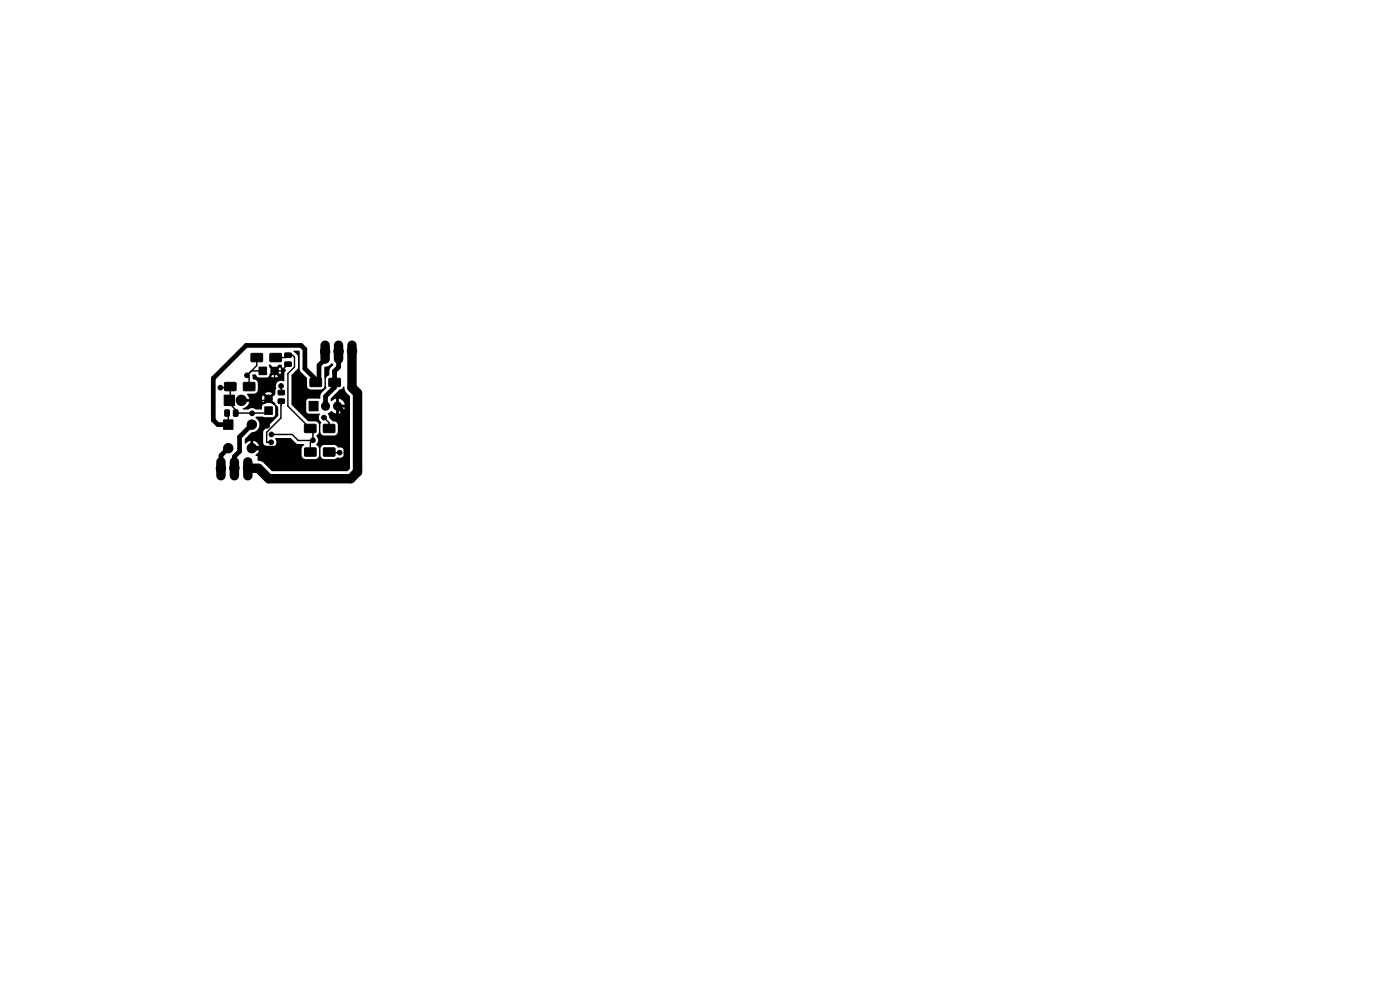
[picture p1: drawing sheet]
<svg xmlns="http://www.w3.org/2000/svg" width="297mm" height="210mm" viewBox="0 0 297 210" stroke-linecap="round" stroke-linejoin="round" font-family="sans-serif">
<g fill="#000" stroke="#000" stroke-width=".21">
<path d="M53.3 75h2.4v1.7h-2.4zM55 77.9h1.6v1.6h-1.6zM57.3 75h2.4v1.7h-2.4zM60.4 74.9h1.3l.1 .2v.6l-.2 .1h-1.1l-.1-.2zM60.4 76.8h1.3l.1 .2v.6l-.2 .1h-1.1l-.1-.2zM47.4 89.1h2v2h-2zM47.6 83.8h2.2v2.2h-2.2zM47.7 81.2h2.3v1.6h-2.3zM47.7 87l.7-.1 .3 .2v1l-.2 .2h-.6l-.2-.1zM49.6 87l.7-.1 .2 .2v1l-.1 .2h-.7l-.2-.1zM51.7 81.2h2.3v1.6h-2.3zM56.2 86.3h1.6v1.6h-1.6z"/>
<path d="M59 84.7l1.2-.1 .2 .2v.7l-.3 .1h-1l-.1-.2zM59 82.8h1.2l.2 .2v.6l-.3 .2h-1l-.1-.3zM64.6 90.1h2.4v1.6h-2.4zM65.6 85.1h1.9v2h-1.9zM64.7 95.1h2.3v1.6h-2.3zM65.8 80.3h2.4v1.7h-2.4zM68.6 90.1h2.4v1.6h-2.4zM68.7 95.1h2.3v1.6h-2.3zM69.8 80.3h2.4v1.7h-2.4z"/>
<circle cx="52.4" cy="79.6" r=".5"/>
<circle cx="58.2" cy="78.7" r=".8"/>
<circle cx="69" cy="74.6" r="1"/>
<circle cx="71.8" cy="74.5" r="1"/>
<circle cx="74.7" cy="74.5" r="1"/>
<circle cx="46.8" cy="82.2" r=".5"/>
<circle cx="46.9" cy="99.4" r="1"/>
<circle cx="48.4" cy="95.1" r="1"/>
<circle cx="49.7" cy="99.3" r="1"/>
<circle cx="51.2" cy="84.9" r="1.1"/>
<circle cx="52.6" cy="99.3" r="1"/>
<circle cx="53.4" cy="95.1" r="1"/>
<circle cx="53.4" cy="90.1" r="1"/>
<circle cx="53.5" cy="87.7" r=".5"/>
<circle cx="56.7" cy="90.3" r=".5"/>
<circle cx="57" cy="84.6" r=".8"/>
<circle cx="57.5" cy="93.8" r=".5"/>
<circle cx="57.6" cy="92.2" r=".5"/>
<circle cx="59.6" cy="81.9" r=".5"/>
<circle cx="63" cy="98.3" r=".5"/>
<circle cx="66.4" cy="93.4" r=".5"/>
<circle cx="68.7" cy="88.6" r=".5"/>
<circle cx="72.1" cy="96" r=".5"/>
</g>
<path d="M69.1 86.1v.1M71.6 86.1v.1" fill="none" stroke="#000" stroke-width="1.9"/>
<g fill="none" stroke="#000" stroke-width=".3">
<path d="M52.4 79.6h.1M52.4 79.6l.5 .4v2M53.3 78.7h2.4M54.5 75.8v1.8l-2.1 2M58.5 75.8h2.1l.5-.4h.9l.5 .4v2l-1.4 1.5v6.8l5.3 5.4v1.9l-.6 .5v2M61.1 77.3l-1.4 1.4h-1.4v4.6l-1.7 1.6h-5.4M46.7 82.2h1.9l.3-.2v2.7l-.2 .2v.7l1.3 1.3v.7h6.4l.6-.5M48.2 87.6l.2 .3v2.2M57 84.6l1.9 1.9v1.6l-5.5 5.5v1.5M57.6 92.2h4.4l1.3 1.2h3M59.6 82l.1 1.3M59.7 85.1l-.1 3.6-3 3v2.1h.9"/>
<path d="M68.7 88.6l1.1 1.1v1.2M69.8 95.9l.2 .1h2.1"/>
</g>
<path d="M69 76.2l-1.3 1.3v2.9l-.7 .7v-.6l-2.3-2.3v-4.1l-.8-.8h-11.7l-6.9 7v8.8l.9 1h2.2M71.8 76.2v1.7l-.8 .8v3.4l-1.9 2v2M48.4 95.1l-1.5 1.5v1.4M53.4 90.1l-2.6 2.6v3.1l-1.1 1v1.2M71.6 86.1l1.3 1.3v6.3l.5 .5v3.5l-.7 .6h-9.7l-3.2-3.2h-6.4" fill="none" stroke="#000" stroke-width="1"/>
<path d="M69 73.2v3M71.8 73.2v3M74.7 73.2v9l1.1 1.2v16.7l-1.4 1.4h-17.4l-2.2-2.1h-2.2M46.9 98v2.9M49.7 98v2.9M52.6 98v2.9" fill="none" stroke="#000" stroke-width="2"/>
<path d="M53.6 79.5l.7-.1 .2 .5 .4 .2h1.7l.4-.2 1.4 .2 .6-.2-.7-.8-.8 .8h-.5l.2-.6 .6-.6a.42 .42 0 0 0 .4 .4 .42 .42 0 0 0 .5-.4l.7 .7a1.38 1.38 0 0 0 0-1.5l-.7 .8a.42 .42 0 0 0-.5-.4 .42 .42 0 0 0-.4 .4l-.6-.7-.1-.7 .3 .1 .9 .9 .8-.9 .6-.1a1.35 1.35 0 0 0 1 1.2l-.4 .7v1.7a1.22 1.22 0 0 0-1.4 .2 1.22 1.22 0 0 0-.3 1.4l-.2 .4v.8l-1 .9 1 .8v.5l-.8-.2-.6-.7-.7 .7a.62 .62 0 0 0-.7 .6l-.1 .6-1.3-.1a1.17 1.17 0 0 0-1.5 .1h-1.1v-.3a1.72 1.72 0 0 0 1.3-1.4h-1.2v-.6h3.9l.2 .8 .8-.8a.41 .41 0 0 0 .6 .3 .41 .41 0 0 0-.1-.7 .43 .43 0 0 0-.5 .4l-.8-.8-.2 .8h-2.7l-.5-.9 .1-.2 3.7-.1 .8 .8 .7-.8-.6-.2-.9 .2h-2l.5-.6v-1.6a1.03 1.03 0 0 0-1.1-.8zM62.3 74.4h1.1l.2 .2v3.8l.2 .5 1.4 1.3-.1 1.7 .2 .3 .6 .4h2.2a.85 .85 0 0 0 .7-.7v-3.9l.1-.2a1.63 1.63 0 0 0 1.4-.7h.2l.2 .3-.7 .9-.2 1.3a.85 .85 0 0 0-.7 .8l.2 1.9-1.2 1.3-.2 1h-2.5l-.4 .4v2.2l.1 .4 .4 .2h2.4a1.33 1.33 0 0 0 .3 1.8l-.2 .5v1.5l.2 .5 .5 .3h2.2l.4-.1 .4-.6-.1-1.8-.3-.4-.8-.2-.6-.6-.4-.9 .8-.6 1 .5v-1.1h.6v1.1a1.54 1.54 0 0 0 1.2-1.3h-1v-.6h1l-.3-.6-.5-.5-.4-.1v1.1h-.6v-1.1l-.9 .5-.2-.2v-.4l1.7-1.8 .5-.2 .5-.5 .5 1.2 .8 .9v15.3l-.5 .5h-16l-1.9-1.8-1.1-.4-.1-1-.4-.1 .5-.6 .3-.6h-1.2v-.6h1.2l-.4-.9-.9-.4v1.2h-.6v-1.2l-1 .6-.2-.1v-.9l1.4-1.4a1.68 1.68 0 0 0 1.7-1.2 1.68 1.68 0 0 0-.8-1.9l.2-.2h3.7l.3-.3v-1.8a.21 .21 0 0 1-.1-.3 .21 .21 0 0 1 .3-.1l.2 .3v2.2l-2.9 3.1-.1 2.5 .3 .4 .5 .2a1.2 1.2 0 0 0 1.6 .1 1.2 1.2 0 0 0 .2-1.7l3.2-.1 1.4 1.2 1.5 .1v.2l-.4 .4-.1 .3 .1 1.9 .6 .4h2.2a.85 .85 0 0 0 .8-.8h.3l.2 .5 .5 .3h2.3l.5-.3a1.15 1.15 0 0 0 1.6-.6 1.15 1.15 0 0 0-.7-1.6h-.2a.64 .64 0 0 1-.9-.4l-.4-.1h-2.1a.85 .85 0 0 0-.8 .8v1.4h-.3l-.1-1.7-.5-.6a1.37 1.37 0 0 0 0-1.9l.6-.7v-1.6l-.3-.5-.5-.2h-1.5l-3.6-3.6v-6.2l1.3-1.3 .1-.4v-2.3l-.9-1z" fill="#000"/>
</svg>
